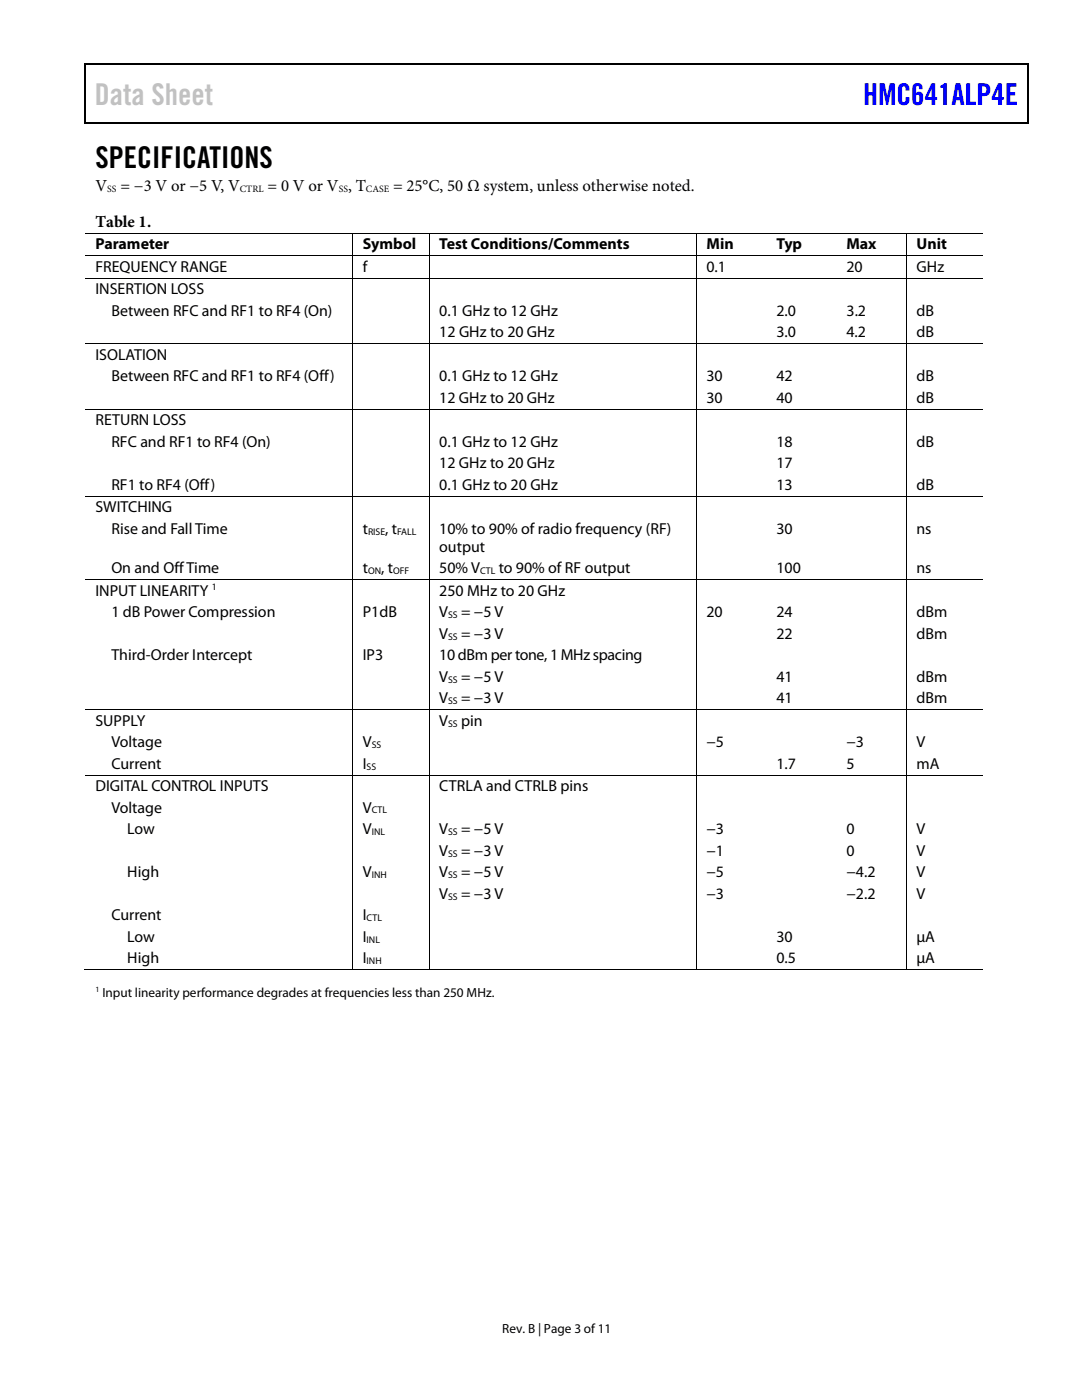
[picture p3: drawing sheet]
<svg xmlns="http://www.w3.org/2000/svg" width="216mm" height="279mm" viewBox="0 0 216 279" stroke-linecap="round" stroke-linejoin="round" font-family="sans-serif">
<defs><g id="words">
<text font-size="6" fill="#c1c1c1" x="18.9" y="21">Data Sheet</text>
<text font-size="6" fill="#00f" x="172.2" y="21">HMC641ALP4E</text>
<text font-size="6" x="19" y="33.6">SPECIFICATIONS</text>
<g font-size="3.3">
<text x="19" y="38.1">V</text>
<text x="24" y="38.1">= −3 V or −5 V, V</text>
<text x="53.4" y="38.1">= 0 V or V , T</text>
<text x="78.4" y="38.1">= 25°C, 50 Ω system, unless otherwise noted.</text>
<text x="19.1" y="45.2">Table 1.</text>
</g>
<g font-size="3.2">
<text x="19" y="49.8">Parameter</text>
<text x="72.4" y="49.8">Symbol</text>
<text x="87.7" y="49.8">Test Conditions/Comments</text>
<text x="141" y="49.8">Min</text>
<text x="154.9" y="49.8">Typ</text>
<text x="168.9" y="49.8">Max</text>
<text x="182.9" y="49.8">Unit</text>
<text x="19" y="54.3">FREQUENCY RANGE</text>
<text x="19" y="58.7">INSERTION LOSS</text>
<text x="72.4" y="54.3">f</text>
<text x="141" y="54.3">0.1</text>
<text x="168.9" y="54.3">20</text>
<text x="182.9" y="54.3">GHz</text>
<text x="22.2" y="63">Between RFC and RF1 to RF4 (On)</text>
<text x="87.7" y="63">0.1 GHz to 12 GHz</text>
<text x="154.9" y="63">2.0</text>
<text x="168.9" y="63">3.2</text>
<text x="182.9" y="63">dB</text>
<text x="19" y="71.8">ISOLATION</text>
<text x="87.7" y="67.3">12 GHz to 20 GHz</text>
<text x="154.9" y="67.3">3.0</text>
<text x="168.9" y="67.3">4.2</text>
<text x="182.9" y="67.3">dB</text>
<text x="22.2" y="76.1">Between RFC and RF1 to RF4 (Off)</text>
<text x="87.7" y="76.1">0.1 GHz to 12 GHz</text>
<text x="141" y="76.1">30</text>
<text x="154.9" y="76.1">42</text>
<text x="182.9" y="76.1">dB</text>
<text x="87.7" y="80.4">12 GHz to 20 GHz</text>
<text x="141" y="80.4">30</text>
<text x="154.9" y="80.4">40</text>
<text x="182.9" y="80.4">dB</text>
<text x="19" y="84.8">RETURN LOSS</text>
<text x="22.2" y="89.1">RFC and RF1 to RF4 (On)</text>
<text x="87.7" y="89.1">0.1 GHz to 12 GHz</text>
<text x="154.9" y="89.1">18</text>
<text x="182.9" y="89.1">dB</text>
<text x="87.7" y="93.4">12 GHz to 20 GHz</text>
<text x="154.9" y="93.4">17</text>
<text x="22.2" y="97.7">RF1 to RF4 (Off)</text>
<text x="87.7" y="97.7">0.1 GHz to 20 GHz</text>
<text x="154.9" y="97.7">13</text>
<text x="182.9" y="97.7">dB</text>
<text x="19" y="102.2">SWITCHING</text>
<text x="22.2" y="106.5">Rise and Fall Time</text>
<text x="72.4" y="106.5">t</text>
<text x="76.9" y="106.5">, t</text>
<text x="87.7" y="106.5">10% to 90% of radio frequency (RF)</text>
<text x="154.9" y="106.5">30</text>
<text x="182.9" y="106.5">ns</text>
<text x="87.7" y="110.1">output</text>
<text x="19" y="118.9">INPUT LINEARITY</text>
<text x="22.2" y="114.4">On and Off Time</text>
<text x="72.4" y="114.4">t</text>
<text x="76.1" y="114.4">, t</text>
<text x="87.7" y="114.4">50% V</text>
<text x="87.7" y="118.9">250 MHz to 20 GHz</text>
<text x="99.5" y="114.4">to 90% of RF output</text>
<text x="154.9" y="114.4">100</text>
<text x="182.9" y="114.4">ns</text>
<text x="22.2" y="123.2">1 dB Power Compression</text>
<text x="72.4" y="123.2">P1dB</text>
<text x="87.6" y="123.2">V</text>
<text x="92" y="123.2">= −5 V</text>
<text x="141" y="123.2">20</text>
<text x="154.9" y="123.2">24</text>
<text x="182.9" y="123.2">dBm</text>
<text x="22.2" y="131.8">Third-Order Intercept</text>
<text x="72.4" y="131.8">IP3</text>
<text x="87.7" y="127.5">V</text>
<text x="87.7" y="131.8">10dBmpertone, 1 MHz spacing</text>
<text x="92" y="127.5">= −3 V</text>
<text x="154.9" y="127.5">22</text>
<text x="182.9" y="127.5">dBm</text>
<text x="87.7" y="136.1">V</text>
<text x="92" y="136.1">= −5 V</text>
<text x="154.9" y="136.1">41</text>
<text x="182.9" y="136.1">dBm</text>
<text x="87.7" y="140.4">V</text>
<text x="92" y="140.4">= −3 V</text>
<text x="154.9" y="140.4">41</text>
<text x="182.9" y="140.4">dBm</text>
<text x="19" y="144.8">SUPPLY</text>
<text x="22.2" y="149.1">Voltage</text>
<text x="72.4" y="149.1">V</text>
<text x="87.7" y="144.8">V</text>
<text x="92" y="144.8">pin</text>
<text x="141" y="149.1">−5</text>
<text x="168.9" y="149.1">−3</text>
<text x="182.9" y="149.1">V</text>
<text x="22.2" y="153.4">Current</text>
<text x="72.4" y="153.4">I</text>
<text x="154.9" y="153.4">1.7</text>
<text x="168.9" y="153.4">5</text>
<text x="182.9" y="153.4">mA</text>
<text x="19" y="157.9">DIGITAL CONTROL INPUTS</text>
<text x="87.7" y="157.9">CTRLA and CTRLB pins</text>
<text x="22.2" y="162.2">Voltage</text>
<text x="25.4" y="166.5">Low</text>
<text x="72.4" y="162.2">V</text>
<text x="72.4" y="166.5">V</text>
<text x="87.7" y="166.5">V</text>
<text x="92" y="166.5">= −5 V</text>
<text x="141" y="166.5">−3</text>
<text x="168.9" y="166.5">0</text>
<text x="182.9" y="166.5">V</text>
<text x="87.7" y="170.8">V</text>
<text x="92" y="170.8">= −3 V</text>
<text x="141" y="170.8">−1</text>
<text x="168.9" y="170.8">0</text>
<text x="182.9" y="170.8">V</text>
<text x="25.4" y="175.1">High</text>
<text x="72.4" y="175.1">V</text>
<text x="87.7" y="175.1">V</text>
<text x="87.7" y="179.4">V</text>
<text x="92" y="175.1">= −5 V</text>
<text x="92" y="179.4">= −3 V</text>
<text x="141" y="175.1">−5</text>
<text x="141" y="179.4">−3</text>
<text x="168.9" y="175.1">−4.2</text>
<text x="168.9" y="179.4">−2.2</text>
<text x="182.9" y="175.1">V</text>
<text x="182.9" y="179.4">V</text>
<text x="22.2" y="183.7">Current</text>
<text x="72.4" y="183.7">I</text>
<text x="25.4" y="188">Low</text>
<text x="72.4" y="188">I</text>
<text x="154.9" y="188">30</text>
<text x="182.9" y="188">µA</text>
<text x="25.4" y="192.3">High</text>
<text x="72.4" y="192.3">I</text>
<text x="154.9" y="192.3">0.5</text>
<text x="182.9" y="192.3">µA</text>
</g>
<g font-size="2.6">
<text x="20.4" y="198.9">Input linearity performance degrades at frequencies less than 250 MHz.</text>
<text x="100.2" y="266">Rev. B | Page 3 of 11</text>
</g>
<g font-size="1.9">
<text x="21.4" y="38.3">SS</text>
<text x="47.9" y="38.3">CTRL</text>
<text x="67.6" y="38.3">SS</text>
<text x="73" y="38.3">CASE</text>
<text x="73.4" y="106.7">RISE</text>
<text x="79.2" y="106.7">FALL</text>
<text x="42.3" y="117.8">1</text>
<text x="73.4" y="114.6">ON</text>
<text x="78.5" y="114.6">OFF</text>
<text x="95.8" y="114.6">CTL</text>
<text x="89.4" y="123.3">SS</text>
<text x="89.4" y="127.6">SS</text>
<text x="89.4" y="136.2">SS</text>
<text x="89.4" y="140.5">SS</text>
<text x="74.2" y="149.3">SS</text>
<text x="89.4" y="145">SS</text>
<text x="73.2" y="153.6">SS</text>
<text x="74.2" y="162.3">CTL</text>
<text x="74.2" y="166.6">INL</text>
<text x="89.4" y="166.6">SS</text>
<text x="89.4" y="170.9">SS</text>
<text x="74.2" y="175.2">INH</text>
<text x="89.4" y="175.2">SS</text>
<text x="89.4" y="179.5">SS</text>
<text x="73.2" y="183.8">CTL</text>
<text x="73.2" y="188.1">INL</text>
<text x="73.2" y="192.4">INH</text>
</g>
<text font-size="1.6" x="19" y="198.1">1</text>
</g></defs>
<g fill="#000">
<path d="M16.9 12.7h.2v1h-.2zM16.9 12.7h.2v.3h-.2zM82.5 12.7h.3v.3h-.3zM205.1 12.7h.2v1h-.2zM205.1 12.7h.2v.3h-.2zM16.9 24.4h.2v.3h-.2zM82.3 24.4h.2v.3h-.2zM205.1 24.4h.2v.3h-.2zM70.3 46.4h.1v.2h-.1zM70.3 50.9h.1v.2h-.1zM70.3 55.4h.1v.2h-.1zM85.5 46.4h.2v.2h-.2z"/>
<path d="M85.5 50.9h.2v.2h-.2zM85.5 55.4h.2v.2h-.2zM138.9 46.4h.1v.2h-.1zM138.9 50.9h.1v.2h-.1zM138.9 55.4h.1v.2h-.1zM152.9 46.4h.2v.2h-.2zM152.9 50.9h.2v.2h-.2zM152.9 55.4h.2v.2h-.2zM166.9 46.4h.1v.2h-.1zM166.9 50.9h.1v.2h-.1zM166.9 55.4h.1v.2h-.1zM180.8 46.4h.1v.2h-.1z"/>
<path d="M180.8 50.9h.1v.2h-.1zM180.8 55.4h.1v.2h-.1zM70.3 68.5h.1v.2h-.1zM85.5 68.5h.2v.2h-.2zM138.9 68.5h.1v.2h-.1zM152.9 68.5h.2v.2h-.2zM166.9 68.5h.1v.2h-.1zM180.8 68.5h.1v.2h-.1zM70.3 81.6h.1v.1h-.1zM70.3 98.9h.1v.2h-.1zM85.5 81.6h.2v.1h-.2zM85.5 98.9h.2v.2h-.2z"/>
<path d="M138.9 81.6h.1v.1h-.1zM138.9 98.9h.1v.2h-.1zM152.9 81.6h.2v.1h-.2zM152.9 98.9h.2v.2h-.2zM166.9 81.6h.1v.1h-.1zM166.9 98.9h.1v.2h-.1zM180.8 81.6h.1v.1h-.1zM180.8 98.9h.1v.2h-.1zM70.3 115.6h.1v.1h-.1zM85.5 115.6h.2v.1h-.2zM138.9 115.6h.1v.1h-.1zM152.9 115.6h.2v.1h-.2z"/>
<path d="M166.9 115.6h.1v.1h-.1zM180.8 115.6h.1v.1h-.1zM70.3 141.5h.1v.2h-.1zM70.3 154.6h.1v.2h-.1zM85.5 141.5h.2v.2h-.2zM85.5 154.6h.2v.2h-.2zM138.9 141.5h.1v.2h-.1zM138.9 154.6h.1v.2h-.1zM152.9 141.5h.2v.2h-.2zM152.9 154.6h.2v.2h-.2zM166.9 141.5h.1v.2h-.1zM166.9 154.6h.1v.2h-.1z"/>
<path d="M180.8 141.5h.1v.2h-.1zM180.8 154.6h.1v.2h-.1zM70.3 193.4h.1v.2h-.1zM85.5 193.4h.2v.2h-.2zM138.9 193.4h.1v.2h-.1zM152.7 193.4h.1v.2h-.1zM166.6 193.4h.2v.2h-.2zM180.8 193.4h.1v.2h-.1z"/>
</g>
<path d="M17 13.7v10.7M17.1 12.8h65.4M82.8 12.8h122.3M205.2 13.7v10.7M17.1 24.5h188" fill="none" stroke="#000" stroke-width=".25"/>
<g fill="none" stroke="#000" stroke-width=".2">
<path d="M17 46.5h53.3M17 51h53.3M17 55.5h53.3M70.4 46.6v4.3M70.4 51.1v4.3M70.4 55.6v12.9M70.4 46.5h15.1M70.4 51h15.1M70.4 55.5h15.1M85.6 46.6v4.3M85.6 51.1v4.3M85.6 55.6v12.9"/>
<path d="M85.7 46.5h53.2M85.7 51h53.2M85.7 55.5h53.2M138.9 46.6v4.3M138.9 51.1v4.3M138.9 55.6v12.9M139 46.5h13.9M139 51h13.9M139 55.5h13.9M153.1 46.5h13.8M153.1 51h13.8M153.1 55.5h13.8"/>
<path d="M167 46.5h13.8M167 51h13.8M167 55.5h13.8M180.8 46.6v4.3M180.8 51.1v4.3M180.8 55.6v12.9M180.9 46.5h15.2M180.9 51h15.2M180.9 55.5h15.2M17 68.6h53.3M70.4 68.7v12.9M70.4 68.6h15.1"/>
<path d="M85.6 68.7v12.9M85.7 68.6h53.2M138.9 68.7v12.9M139 68.6h13.9M153.1 68.6h13.8M167 68.6h13.8M180.8 68.7v12.9M180.9 68.6h15.2M17 81.6h53.3M17 99h53.3M70.4 81.7v17.2M70.4 99.1v16.5"/>
<path d="M70.4 81.6h15.1M70.4 99h15.1M85.6 81.7v17.2M85.6 99.1v16.5M85.7 81.6h53.2M85.7 99h53.2M138.9 81.7v17.2M138.9 99.1v16.5M139 81.6h13.9M139 99h13.9M153.1 81.6h13.8M153.1 99h13.8"/>
<path d="M167 81.6h13.8M167 99h13.8M180.8 81.7v17.2M180.8 99.1v16.5M180.9 81.6h15.2M180.9 99h15.2M17 115.7h53.3M70.4 115.7v25.8M70.4 115.7h15.1M85.6 115.7v25.8M85.7 115.7h53.2M138.9 115.7v25.8"/>
<path d="M139 115.7h13.9M153.1 115.7h13.8M167 115.7h13.8M180.8 115.7v25.8M180.9 115.7h15.2M17 141.6h53.3M17 154.7h53.3M70.4 141.7v12.9M70.4 154.8v38.6M70.4 141.6h15.1M70.4 154.7h15.1M85.6 141.7v12.9"/>
<path d="M85.6 154.8v38.6M85.7 141.6h53.2M85.7 154.7h53.2M138.9 141.7v12.9M138.9 154.8v38.6M139 141.6h13.9M139 154.7h13.9M153.1 141.6h13.8M153.1 154.7h13.8M167 141.6h13.8M167 154.7h13.8M180.8 141.7v12.9"/>
<path d="M180.8 154.8v38.6M180.9 141.6h15.2M180.9 154.7h15.2M16.8 193.5h53.5M70.4 193.5h15.1M85.7 193.5h53.2M139 193.5h41.8M180.9 193.5h15.2"/>
</g>
<use href="#words"/>
</svg>
